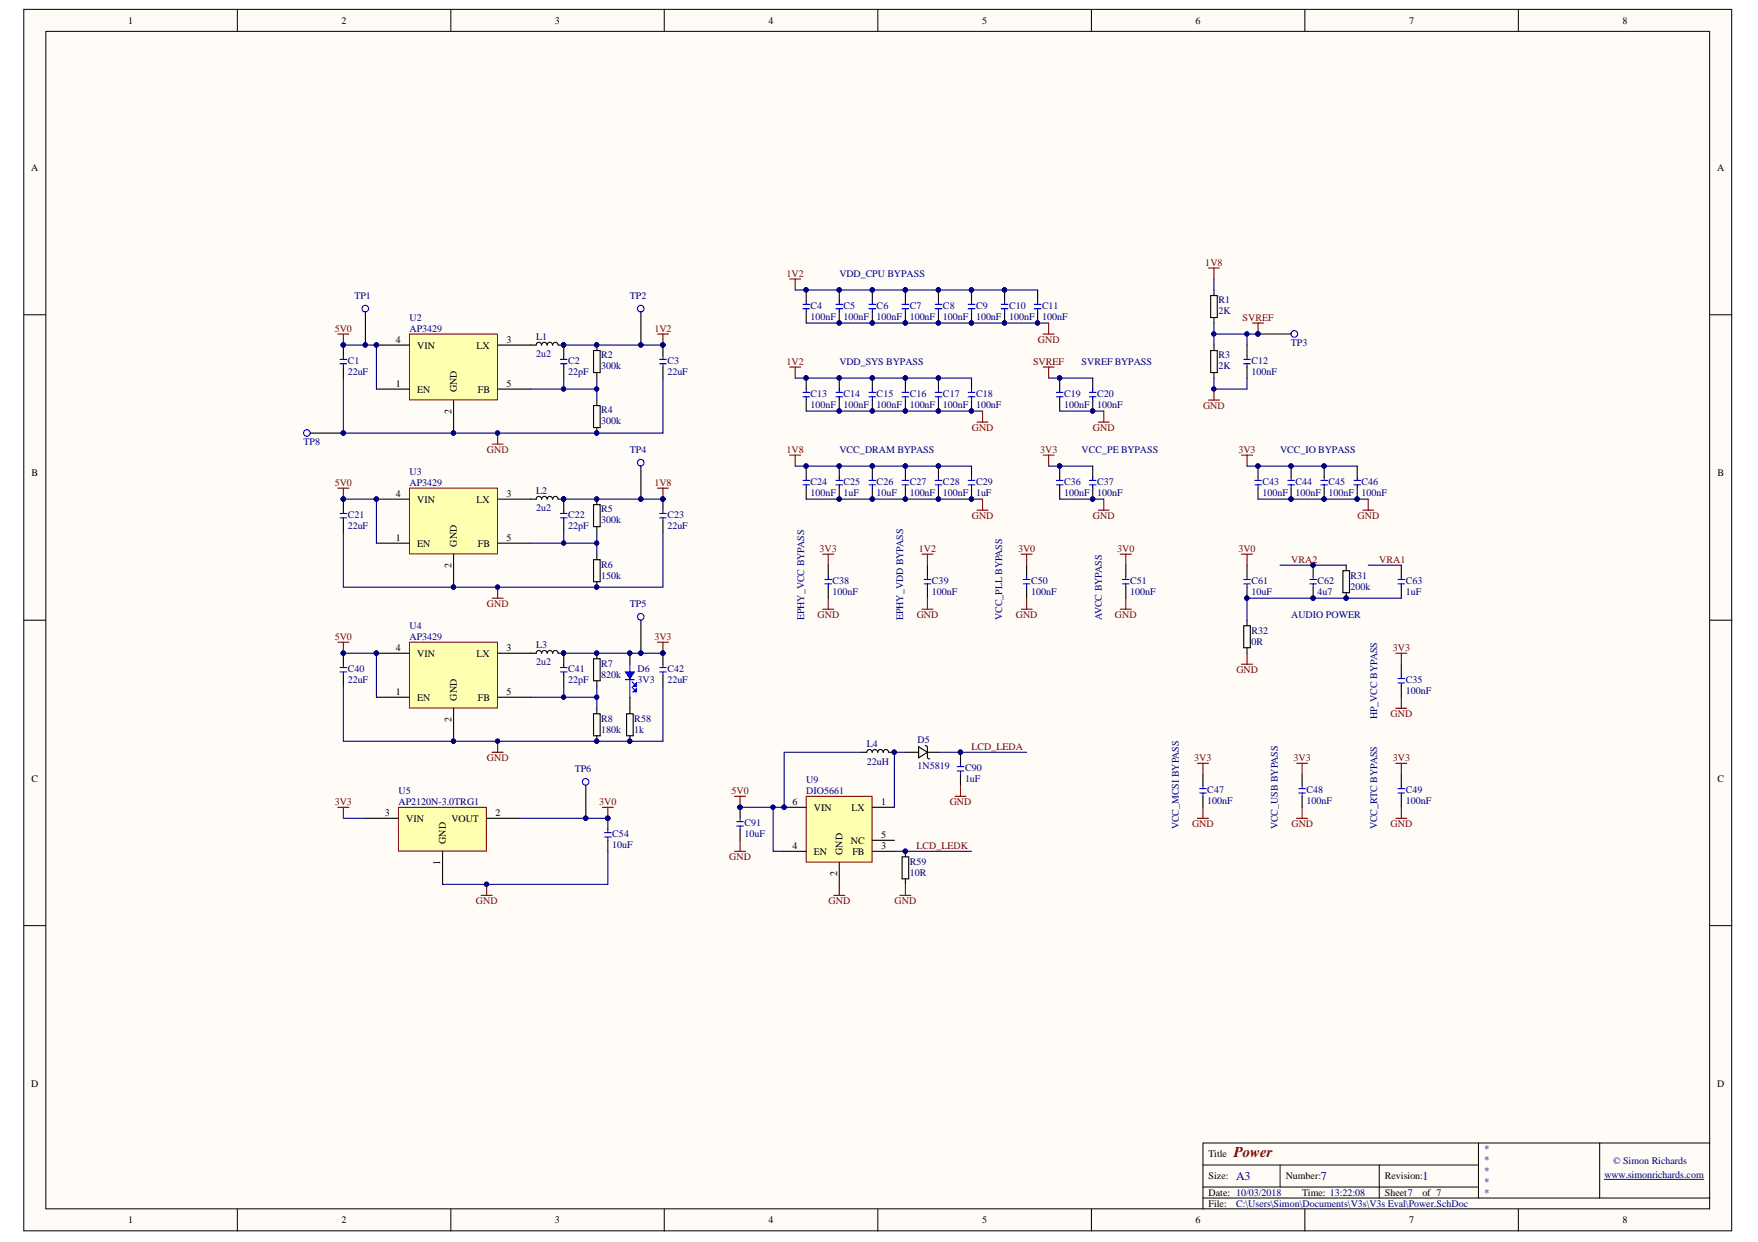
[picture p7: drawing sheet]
<svg xmlns="http://www.w3.org/2000/svg" width="297mm" height="210mm" viewBox="0 0 297 210" stroke-linecap="round" stroke-linejoin="round" font-family="sans-serif">
<defs><g id="words">
<text font-size="2.5" fill="#800000" x="208.5" y="195.6">Power</text>
<g font-size="2" fill="#000080">
<text x="208.9" y="199.4">A3</text>
<text x="223.2" y="199.4">7</text>
<text x="240.3" y="199.4">1</text>
</g>
<g font-size="1.7">
<text x="21.7" y="4">1</text>
<text x="57.7" y="4">2</text>
<text x="93.8" y="4">3</text>
<text x="129.8" y="4">4</text>
<text x="165.9" y="4">5</text>
<text x="202" y="4">6</text>
<text x="238.1" y="4">7</text>
<text x="274.2" y="4">8</text>
<text x="5.3" y="28.9">A</text>
<text x="290.2" y="28.9">A</text>
<text x="66.9" y="58">4</text>
<text x="70.5" y="58.9">VIN</text>
<text x="80.5" y="58.9">LX</text>
<text x="85.6" y="58">3</text>
<text x="66.9" y="65.4">1</text>
<text x="85.6" y="65.4">5</text>
<text x="70.5" y="66.3">EN</text>
<text x="76.3" y="69.9" transform="rotate(-90 76.3 69.9)">2</text>
<text x="77.2" y="66.3" transform="rotate(-90 77.2 66.3)">GND</text>
<text x="80.7" y="66.3">FB</text>
<text x="5.3" y="80.5">B</text>
<text x="290.2" y="80.5">B</text>
<text x="66.9" y="84">4</text>
<text x="70.5" y="84.9">VIN</text>
<text x="80.5" y="84.9">LX</text>
<text x="85.6" y="84">3</text>
<text x="66.9" y="91.4">1</text>
<text x="70.5" y="92.4">EN</text>
<text x="76.3" y="96" transform="rotate(-90 76.3 96)">2</text>
<text x="77.2" y="92.4" transform="rotate(-90 77.2 92.4)">GND</text>
<text x="80.7" y="92.4">FB</text>
<text x="85.6" y="91.4">5</text>
<text x="66.9" y="110">4</text>
<text x="70.5" y="111">VIN</text>
<text x="80.5" y="111">LX</text>
<text x="85.6" y="110">3</text>
<text x="66.9" y="117.5">1</text>
<text x="70.5" y="118.4">EN</text>
<text x="77.2" y="118.4" transform="rotate(-90 77.2 118.4)">GND</text>
<text x="80.7" y="118.4">FB</text>
<text x="85.6" y="117.5">5</text>
<text x="76.3" y="122" transform="rotate(-90 76.3 122)">2</text>
<text x="5.3" y="132.1">C</text>
<text x="65" y="138">3</text>
<text x="83.7" y="138">2</text>
<text x="133.9" y="136.1">6</text>
<text x="137.5" y="137">VIN</text>
<text x="143.8" y="137">LX</text>
<text x="148.9" y="136.1">1</text>
<text x="290.2" y="132.1">C</text>
<text x="68.6" y="138.9">VIN</text>
<text x="75.3" y="142.6" transform="rotate(-90 75.3 142.6)">GND</text>
<text x="76.3" y="138.9">VOUT</text>
<text x="133.9" y="143.5">4</text>
<text x="143.8" y="142.6">NC</text>
<text x="148.9" y="143.5">3</text>
<text x="148.9" y="141.7">5</text>
<text x="74.4" y="146.2" transform="rotate(-90 74.4 146.2)">1</text>
<text x="137.5" y="144.5">EN</text>
<text x="141.4" y="148.1" transform="rotate(-90 141.4 148.1)">2</text>
<text x="142.4" y="144.4" transform="rotate(-90 142.4 144.4)">GND</text>
<text x="144" y="144.5">FB</text>
<text x="5.3" y="183.8">D</text>
<text x="290.2" y="183.8">D</text>
<text x="204.2" y="195.6">Title</text>
<text x="204.2" y="199.3">Size:</text>
<text x="204.2" y="202.1">Date: 10/03/2018</text>
<text x="204.2" y="204">File:</text>
<text x="217.2" y="199.3">Number:</text>
<text x="220" y="202.1">Time: 13:22:08</text>
<text x="234" y="199.3">Revision:</text>
<text x="234" y="202.1">Sheet7</text>
<text x="240.3" y="202.1">of 7</text>
<text x="21.7" y="206.7">1</text>
<text x="57.7" y="206.7">2</text>
<text x="93.8" y="206.7">3</text>
<text x="129.8" y="206.7">4</text>
<text x="165.9" y="206.7">5</text>
<text x="202" y="206.7">6</text>
<text x="238.1" y="206.7">7</text>
<text x="274.2" y="206.7">8</text>
</g>
<g font-size="1.7" fill="#800000">
<text x="132.9" y="46.8">1V2</text>
<text x="203.7" y="44.9">1V8</text>
<text x="56.5" y="56.1">5V0</text>
<text x="110.6" y="56.1">1V2</text>
<text x="175.4" y="58">GND</text>
<text x="210" y="54.2">SVREF</text>
<text x="132.9" y="61.7">1V2</text>
<text x="174.6" y="61.7">SVREF</text>
<text x="203.3" y="69.1">GND</text>
<text x="82.3" y="76.6">GND</text>
<text x="132.9" y="76.6">1V8</text>
<text x="164.2" y="72.8">GND</text>
<text x="175.7" y="76.6">3V3</text>
<text x="184.7" y="72.8">GND</text>
<text x="209.2" y="76.6">3V3</text>
<text x="56.5" y="82.1">5V0</text>
<text x="110.6" y="82.1">1V8</text>
<text x="164.2" y="87.7">GND</text>
<text x="184.7" y="87.7">GND</text>
<text x="229.4" y="87.7">GND</text>
<text x="138.5" y="93.3">3V3</text>
<text x="155.3" y="93.3">1V2</text>
<text x="172" y="93.3">3V0</text>
<text x="188.8" y="93.3">3V0</text>
<text x="209.2" y="93.3">3V0</text>
<text x="218.2" y="95.2">VRA2</text>
<text x="233.1" y="95.2">VRA1</text>
<text x="82.3" y="102.6">GND</text>
<text x="138.1" y="104.5">GND</text>
<text x="154.9" y="104.5">GND</text>
<text x="171.6" y="104.5">GND</text>
<text x="188.4" y="104.5">GND</text>
<text x="56.5" y="108.2">5V0</text>
<text x="110.6" y="108.2">3V3</text>
<text x="208.9" y="113.7">GND</text>
<text x="235.3" y="110">3V3</text>
<text x="235" y="121.2">GND</text>
<text x="82.3" y="128.6">GND</text>
<text x="164.2" y="126.8">LCD_LEDA</text>
<text x="201.8" y="128.6">3V3</text>
<text x="218.5" y="128.6">3V3</text>
<text x="235.3" y="128.6">3V3</text>
<text x="56.5" y="136.1">3V3</text>
<text x="101.3" y="136.1">3V0</text>
<text x="123.6" y="134.2">5V0</text>
<text x="160.5" y="136.1">GND</text>
<text x="154.8" y="143.5">LCD_LEDK</text>
<text x="201.4" y="139.8">GND</text>
<text x="218.2" y="139.8">GND</text>
<text x="235" y="139.8">GND</text>
<text x="123.2" y="145.4">GND</text>
<text x="80.4" y="152.8">GND</text>
<text x="140" y="152.8">GND</text>
<text x="151.2" y="152.8">GND</text>
</g>
<g font-size="1.7" fill="#000080">
<text x="141.8" y="46.8">VDD_CPU BYPASS</text>
<text x="59.9" y="50.5">TP1</text>
<text x="106.4" y="50.5">TP2</text>
<text x="137" y="52.2">C4</text>
<text x="142.5" y="52.2">C5</text>
<text x="148.1" y="52.2">C6</text>
<text x="153.7" y="52.2">C7</text>
<text x="159.3" y="52.2">C8</text>
<text x="164.9" y="52.2">C9</text>
<text x="170.5" y="52.2">C10</text>
<text x="176.1" y="52.2">C11</text>
<text x="205.9" y="51.3">R1</text>
<text x="205.9" y="53.1">2K</text>
<text x="69.2" y="54.2">U2</text>
<text x="69.2" y="56.1">AP3429</text>
<text x="90.6" y="57.4">L1</text>
<text x="137" y="54">100nF</text>
<text x="142.5" y="54">100nF</text>
<text x="148.1" y="54">100nF</text>
<text x="153.7" y="54">100nF</text>
<text x="159.3" y="54">100nF</text>
<text x="164.9" y="54">100nF</text>
<text x="170.5" y="54">100nF</text>
<text x="176.1" y="54">100nF</text>
<text x="218.1" y="58.5">TP3</text>
<text x="58.7" y="61.5">C1</text>
<text x="58.7" y="63.3">22uF</text>
<text x="90.6" y="60.4">2u2</text>
<text x="96" y="61.5">C2</text>
<text x="96" y="63.3">22pF</text>
<text x="101.6" y="60.5">R2</text>
<text x="101.6" y="62.4">300k</text>
<text x="112.8" y="61.5">C3</text>
<text x="112.8" y="63.3">22uF</text>
<text x="141.8" y="61.7">VDD_SYS BYPASS</text>
<text x="182.8" y="61.7">SVREF BYPASS</text>
<text x="205.9" y="60.5">R3</text>
<text x="205.9" y="62.4">2K</text>
<text x="211.4" y="61.5">C12</text>
<text x="211.4" y="63.3">100nF</text>
<text x="101.6" y="69.8">R4</text>
<text x="101.6" y="71.7">300k</text>
<text x="137" y="67.1">C13</text>
<text x="137" y="68.9">100nF</text>
<text x="142.5" y="67.1">C14</text>
<text x="142.5" y="68.9">100nF</text>
<text x="148.1" y="67.1">C15</text>
<text x="148.1" y="68.9">100nF</text>
<text x="153.7" y="67.1">C16</text>
<text x="153.7" y="68.9">100nF</text>
<text x="159.3" y="67.1">C17</text>
<text x="159.3" y="68.9">100nF</text>
<text x="164.9" y="67.1">C18</text>
<text x="164.9" y="68.9">100nF</text>
<text x="179.8" y="67.1">C19</text>
<text x="179.8" y="68.9">100nF</text>
<text x="185.4" y="67.1">C20</text>
<text x="185.4" y="68.9">100nF</text>
<text x="51.3" y="75.3">TP8</text>
<text x="106.4" y="76.6">TP4</text>
<text x="141.8" y="76.6">VCC_DRAM BYPASS</text>
<text x="182.8" y="76.6">VCC_PE BYPASS</text>
<text x="216.3" y="76.6">VCC_IO BYPASS</text>
<text x="69.2" y="80.3">U3</text>
<text x="69.2" y="82.1">AP3429</text>
<text x="90.6" y="83.5">L2</text>
<text x="137" y="81.9">C24</text>
<text x="137" y="83.8">100nF</text>
<text x="142.5" y="81.9">C25</text>
<text x="142.5" y="83.8">1uF</text>
<text x="148.1" y="81.9">C26</text>
<text x="148.1" y="83.8">10uF</text>
<text x="153.7" y="81.9">C27</text>
<text x="153.7" y="83.8">100nF</text>
<text x="159.3" y="81.9">C28</text>
<text x="159.3" y="83.8">100nF</text>
<text x="164.9" y="81.9">C29</text>
<text x="164.9" y="83.8">1uF</text>
<text x="179.8" y="81.9">C36</text>
<text x="179.8" y="83.8">100nF</text>
<text x="185.4" y="81.9">C37</text>
<text x="185.4" y="83.8">100nF</text>
<text x="213.3" y="81.9">C43</text>
<text x="213.3" y="83.8">100nF</text>
<text x="218.9" y="81.9">C44</text>
<text x="218.9" y="83.8">100nF</text>
<text x="224.5" y="81.9">C45</text>
<text x="224.5" y="83.8">100nF</text>
<text x="230" y="81.9">C46</text>
<text x="230" y="83.8">100nF</text>
<text x="58.7" y="87.5">C21</text>
<text x="58.7" y="89.4">22uF</text>
<text x="90.6" y="86.4">2u2</text>
<text x="96" y="87.5">C22</text>
<text x="96" y="89.4">22pF</text>
<text x="101.6" y="86.6">R5</text>
<text x="101.6" y="88.4">300k</text>
<text x="112.8" y="87.5">C23</text>
<text x="112.8" y="89.4">22uF</text>
<text x="101.6" y="95.9">R6</text>
<text x="101.6" y="97.8">150k</text>
<text x="140.7" y="98.7">C38</text>
<text x="140.7" y="100.6">100nF</text>
<text x="157.5" y="98.7">C39</text>
<text x="157.5" y="100.6">100nF</text>
<text x="174.2" y="98.7">C50</text>
<text x="174.2" y="100.6">100nF</text>
<text x="191" y="98.7">C51</text>
<text x="191" y="100.6">100nF</text>
<text x="211.4" y="98.7">C61</text>
<text x="211.4" y="100.6">10uF</text>
<text x="222.6" y="98.7">C62</text>
<text x="222.6" y="100.6">4u7</text>
<text x="228.2" y="97.8">R31</text>
<text x="228.2" y="99.6">200k</text>
<text x="237.5" y="98.7">C63</text>
<text x="237.5" y="100.6">1uF</text>
<text x="69.2" y="106.3">U4</text>
<text x="106.4" y="102.6">TP5</text>
<text x="135.9" y="104.8" transform="rotate(-90 135.9 104.8)">EPHY_VCC BYPASS</text>
<text x="152.6" y="104.8" transform="rotate(-90 152.6 104.8)">EPHY_VDD BYPASS</text>
<text x="169.4" y="104.8" transform="rotate(-90 169.4 104.8)">VCC_PLL BYPASS</text>
<text x="186.1" y="104.8" transform="rotate(-90 186.1 104.8)">AVCC BYPASS</text>
<text x="211.4" y="107.1">R32</text>
<text x="218.2" y="104.5">AUDIO POWER</text>
<text x="58.7" y="113.6">C40</text>
<text x="69.2" y="108.2">AP3429</text>
<text x="90.6" y="109.5">L3</text>
<text x="90.6" y="112.4">2u2</text>
<text x="96" y="113.6">C41</text>
<text x="101.6" y="112.6">R7</text>
<text x="107.7" y="113.6">D6</text>
<text x="112.8" y="113.6">C42</text>
<text x="211.4" y="108.9">0R</text>
<text x="58.7" y="115.4">22uF</text>
<text x="96" y="115.4">22pF</text>
<text x="101.6" y="114.5">820k</text>
<text x="107.7" y="115.4">3V3</text>
<text x="112.8" y="115.4">22uF</text>
<text x="237.5" y="115.4">C35</text>
<text x="237.5" y="117.3">100nF</text>
<text x="101.6" y="121.9">R8</text>
<text x="101.6" y="123.8">180k</text>
<text x="107.2" y="121.9">R58</text>
<text x="107.2" y="123.8">1k</text>
<text x="155" y="125.5">D5</text>
<text x="232.7" y="121.6" transform="rotate(-90 232.7 121.6)">HP_VCC BYPASS</text>
<text x="97.1" y="130.5">TP6</text>
<text x="146.5" y="126.2">L4</text>
<text x="146.5" y="129.2">22uH</text>
<text x="155" y="129.9">1N5819</text>
<text x="163.1" y="130.3">C90</text>
<text x="67.3" y="134.2">U5</text>
<text x="67.3" y="136.1">AP2120N-3.0TRG1</text>
<text x="136.2" y="132.3">U9</text>
<text x="136.2" y="134.2">DIO5661</text>
<text x="163.1" y="132.2">1uF</text>
<text x="204" y="134">C47</text>
<text x="204" y="135.9">100nF</text>
<text x="220.7" y="134">C48</text>
<text x="220.7" y="135.9">100nF</text>
<text x="237.5" y="134">C49</text>
<text x="237.5" y="135.9">100nF</text>
<text x="103.5" y="141.5">C54</text>
<text x="103.5" y="143.3">10uF</text>
<text x="125.8" y="139.6">C91</text>
<text x="125.8" y="141.5">10uF</text>
<text x="199.2" y="140.2" transform="rotate(-90 199.2 140.2)">VCC_MCSI BYPASS</text>
<text x="215.9" y="140.2" transform="rotate(-90 215.9 140.2)">VCC_USB BYPASS</text>
<text x="232.7" y="140.2" transform="rotate(-90 232.7 140.2)">VCC_RTC BYPASS</text>
<text x="153.7" y="146.1">R59</text>
<text x="153.7" y="148">10R</text>
<text x="250.7" y="194.7">*</text>
<text x="250.7" y="196.5">*</text>
<text x="272.6" y="196.7">© Simon Richards</text>
<text x="208.9" y="204">C:\Users\Simon\Documents\V3s\V3s Eval\Power.SchDoc</text>
<text x="250.7" y="198.4">*</text>
<text x="250.7" y="200.2">*</text>
<text x="250.7" y="202.1">*</text>
<text x="271.1" y="199.1">www.simonrichards.com</text>
</g>
</g></defs>
<g fill="#fffcf8" stroke="#000" stroke-width=".17">
<path d="M4 1.6h288.6v206.4h-288.6z"/>
<path d="M7.7 5.3h281.2v199h-281.2z"/>
</g>
<g fill="none" stroke="#000" stroke-width=".17">
<path d="M40.1 1.6v3.7M76.2 1.6v3.7M112.2 1.6v3.7M148.3 1.6v3.7M184.4 1.6v3.7M220.5 1.6v3.7M256.5 1.6v3.7M4 53.2h3.7M288.9 53.2h3.7M4 104.8h3.7M288.9 104.8h3.7M4 156.4h3.7"/>
<path d="M288.9 156.4h3.7M203.3 196.9h46.5M216.3 196.9v3.7M233 196.9v5.6M249.8 193.2v9.3M270.3 193.2h-67v11.1M288.9 193.2h-18.6v9.3M40.1 204.3v3.8M76.2 204.3v3.8M112.2 204.3v3.8M148.3 204.3v3.8M184.4 204.3v3.8"/>
<path d="M203.3 202.5h85.6M203.3 200.6h46.5M220.5 204.3v3.8M256.5 204.3v3.8"/>
</g>
<path d="M271.1 199.3h16.8" fill="none" stroke="#000080" stroke-width=".17"/>
<path d="M69.2 56.5h14.8v11.1h-14.8z" fill="#ffffb0" stroke="#800000" stroke-width=".17"/>
<path d="M63.6 58.3h5.6M84.1 58.3h5.6M63.6 65.8h5.6M76.6 67.6v5.6M84.1 65.8h5.6" fill="none" stroke="#000" stroke-width=".19"/>
<g fill="#000080" stroke="#000080" stroke-width=".17">
<circle cx="76.6" cy="73.2" r=".35"/>
<circle cx="63.6" cy="58.3" r=".35"/>
</g>
<path d="M67.3 136.4h14.9v7.4h-14.9z" fill="#ffffb0" stroke="#800000" stroke-width=".17"/>
<g fill="none" stroke="#000" stroke-width=".19">
<path d="M58 58.3v1.9M91.5 58.3a.45 .45 0 0 0-.5-.4 .45 .45 0 0 0-.4 .4h-.9M92.4 58.3a.45 .45 0 0 0-.4-.4 .45 .45 0 0 0-.5 .4M93.4 58.3a.45 .45 0 0 0-.5-.4 .45 .45 0 0 0-.4 .4M94.3 58.3a.45 .45 0 0 0-.5-.4 .45 .45 0 0 0-.4 .4M94.3 58.3h1v1.9M100.3 59.2h1.1v3.8h-1.1zM100.8 58.3v.9M112 58.3v1.9M58 62v1.9M95.3 62v1.9M100.3 68.5h1.1v3.8h-1.1z"/>
<path d="M100.8 63v.9M100.8 67.6v.9M100.8 72.3v.9M112 62v1.9M61.7 138.3h5.6M82.2 138.3h5.6M74.8 143.9v5.6"/>
</g>
<g fill="#000080" stroke="#000080" stroke-width=".17">
<circle cx="95.2" cy="58.3" r=".35"/>
<circle cx="100.8" cy="58.3" r=".35"/>
<circle cx="100.8" cy="73.2" r=".35"/>
<circle cx="58" cy="58.3" r=".35"/>
<circle cx="112" cy="58.3" r=".35"/>
<circle cx="58" cy="73.2" r=".35"/>
<circle cx="76.6" cy="73.2" r=".35"/>
<circle cx="84.1" cy="73.2" r=".35"/>
<circle cx="100.8" cy="65.7" r=".35"/>
<circle cx="95.2" cy="65.7" r=".35"/>
<circle cx="108.3" cy="58.3" r=".35"/>
<circle cx="63.6" cy="58.3" r=".35"/>
<circle cx="61.7" cy="58.3" r=".35"/>
<circle cx="112" cy="84.3" r=".35"/>
</g>
<path d="M57.5 61.5h1.1M57.5 60.7h1.1M58 60.2v.5M58 61.5v.5M94.7 61.5h1.1M94.7 60.7h1.1M95.3 60.2v.5M95.3 61.5v.5M111.5 61.5h1.1M111.5 60.7h1.1M112 60.2v.5M112 61.5v.5" fill="none" stroke="#00f" stroke-width=".19"/>
<path d="M58 58.3h5.6v7.5M95.3 58.3h16.7M58 63.9v9.3h54v-9.3M89.7 65.8h11.1M95.3 63.9v1.9M100.8 63.9v3.7" fill="none" stroke="#000080" stroke-width=".19"/>
<path d="M57.1 56.5h1.8M58 56.5v1.8M83.2 75.1h1.8M84.1 73.2v1.9M111.1 82.5h1.8M112 82.5v1.9" fill="none" stroke="#800000" stroke-width=".19"/>
<path d="M69.2 82.5h14.8v11.1h-14.8z" fill="#ffffb0" stroke="#800000" stroke-width=".17"/>
<g fill="none" stroke="#000" stroke-width=".19">
<path d="M58 84.4v1.8M58 88.1v1.8M63.6 91.8h5.6M63.6 84.4h5.6M76.6 93.7v5.5M84.1 91.8h5.6M91.5 84.4a.45 .45 0 0 0-.5-.5 .45 .45 0 0 0-.4 .5h-6.5M92.4 84.4a.45 .45 0 0 0-.4-.5 .45 .45 0 0 0-.5 .5M93.4 84.4a.45 .45 0 0 0-.5-.5 .45 .45 0 0 0-.4 .5M94.3 84.4a.45 .45 0 0 0-.5-.5 .45 .45 0 0 0-.4 .5M94.3 84.4h1v1.8M95.3 88.1v1.8"/>
<path d="M100.3 85.3h1.1v3.7h-1.1zM100.3 94.6h1.1v3.7h-1.1zM100.8 84.4v.9M100.8 89v.9M100.8 93.7v.9M100.8 98.3v.9M112 84.4v1.8M112 88.1v1.8"/>
</g>
<g fill="#000080" stroke="#000080" stroke-width=".17">
<circle cx="76.6" cy="99.2" r=".35"/>
<circle cx="63.6" cy="84.3" r=".35"/>
<circle cx="95.2" cy="84.3" r=".35"/>
<circle cx="100.8" cy="84.3" r=".35"/>
<circle cx="100.8" cy="99.2" r=".35"/>
<circle cx="58" cy="84.3" r=".35"/>
<circle cx="112" cy="84.3" r=".35"/>
<circle cx="84.1" cy="99.2" r=".35"/>
<circle cx="100.8" cy="91.8" r=".35"/>
<circle cx="95.2" cy="91.8" r=".35"/>
<circle cx="108.3" cy="84.3" r=".35"/>
<circle cx="112" cy="58.3" r=".35"/>
</g>
<path d="M57.5 87.5h1.1M57.5 86.8h1.1M58 86.2v.6M58 87.5v.6M94.7 87.5h1.1M94.7 86.8h1.1M95.3 86.2v.6M95.3 87.5v.6M111.5 87.5h1.1M111.5 86.8h1.1M112 86.2v.6M112 87.5v.6" fill="none" stroke="#00f" stroke-width=".19"/>
<path d="M58 89.9v9.3h54v-9.3M58 84.4h5.6v7.4M89.7 91.8h11.1M95.3 84.4h16.7M95.3 89.9v1.9M100.8 89.9v3.8" fill="none" stroke="#000080" stroke-width=".19"/>
<path d="M111.1 56.5h1.8M112 56.5v1.8M57.1 82.5h1.8M58 82.5v1.9M84.1 99.2v1.9M83.2 101.1h1.8" fill="none" stroke="#800000" stroke-width=".19"/>
<path d="M69.2 108.5h14.8v11.2h-14.8z" fill="#ffffb0" stroke="#800000" stroke-width=".17"/>
<g fill="none" stroke="#000" stroke-width=".19">
<path d="M61.7 52.7v5.6M108.3 52.7v5.6M136.2 49v1.9M136.2 52.7v1.9M141.8 49v1.9M141.8 52.7v1.9M147.4 49v1.9M147.4 52.7v1.9M153 49v1.9M153 52.7v1.9M158.6 49v1.9M158.6 52.7v1.9"/>
<path d="M164.2 49v1.9M164.2 52.7v1.9M169.7 49v1.9M169.7 52.7v1.9M175.3 49v1.9M175.3 52.7v1.9M204.6 59.2h1.1v3.8h-1.1zM204.6 49.9h1.1v3.8h-1.1zM205.1 49v.9M205.1 53.7v.9M205.1 58.3v.9M210.7 58.3v1.9"/>
<path d="M212.6 56.5h5.6M108.3 78.8v5.6M136.2 63.9v1.9M136.2 67.6v1.9M136.2 78.8v1.8M141.8 63.9v1.9M141.8 67.6v1.9M141.8 78.8v1.8M147.4 63.9v1.9M147.4 67.6v1.9M147.4 78.8v1.8M153 63.9v1.9"/>
<path d="M153 67.6v1.9M153 78.8v1.8M158.6 63.9v1.9M158.6 67.6v1.9M158.6 78.8v1.8M164.2 63.9v1.9M164.2 67.6v1.9M164.2 78.8v1.8M179 63.9v1.9M179 67.6v1.9M179 78.8v1.8M184.6 63.9v1.9"/>
<path d="M184.6 67.6v1.9M184.6 78.8v1.8M205.1 63v.9M210.7 62v1.9M212.6 78.8v1.8M218.2 78.8v1.8M223.7 78.8v1.8M229.3 78.8v1.8M136.2 82.5v1.9M139.9 95.5v1.9M139.9 99.2v1.9M141.8 82.5v1.9"/>
<path d="M147.4 82.5v1.9M153 82.5v1.9M156.7 95.5v1.9M156.7 99.2v1.9M158.6 82.5v1.9M164.2 82.5v1.9M173.5 95.5v1.9M173.5 99.2v1.9M179 82.5v1.9M184.6 82.5v1.9M190.2 95.5v1.9M190.2 99.2v1.9"/>
<path d="M210.7 95.5v1.9M210.7 99.2v1.9M212.6 82.5v1.9M218.2 82.5v1.9M221.9 95.5v1.9M221.9 99.2v1.9M223.7 82.5v1.9M226.9 96.4h1.1v3.8h-1.1zM227.5 95.5v.9M229.3 82.5v1.9M236.8 95.5v1.9M236.8 99.2v1.9"/>
<path d="M58 110.4v1.9M58 114.1v1.9M63.6 117.8h5.6M63.6 110.4h5.6M76.6 119.7v5.6M84.1 117.8h5.6M91.5 110.4a.45 .45 0 0 0-.5-.5 .45 .45 0 0 0-.4 .5h-6.5M92.4 110.4a.45 .45 0 0 0-.4-.5 .45 .45 0 0 0-.5 .5M93.4 110.4a.45 .45 0 0 0-.5-.5 .45 .45 0 0 0-.4 .5M94.3 110.4a.45 .45 0 0 0-.5-.5 .45 .45 0 0 0-.4 .5M94.3 110.4h1v1.9M95.3 114.1v1.9"/>
<path d="M100.3 111.3h1.1v3.7h-1.1zM100.8 110.4v.9M100.8 115v1M100.8 119.7v.9M108.3 104.8v5.6M112 110.4v1.9M112 114.1v1.9M210.1 105.7h1.2v3.8h-1.2zM210.7 104.8v.9M210.7 109.5v.9M227.5 100.2v.9M236.8 112.3v1.8"/>
<path d="M236.8 116v1.8M99 132.7v5.6M100.3 120.6h1.1v3.7h-1.1zM100.8 124.3v1M102.7 138.3v1.9M203.3 130.9v1.8M203.3 134.6v1.8M220 130.9v1.8M220 134.6v1.8M236.8 130.9v1.8M236.8 134.6v1.8M102.7 142v1.9"/>
</g>
<g fill="#000080" stroke="#000080" stroke-width=".17">
<circle cx="76.6" cy="125.3" r=".35"/>
<circle cx="63.6" cy="110.4" r=".35"/>
<circle cx="95.2" cy="110.4" r=".35"/>
<circle cx="100.8" cy="110.4" r=".35"/>
<circle cx="100.8" cy="125.3" r=".35"/>
<circle cx="58" cy="110.4" r=".35"/>
<circle cx="112" cy="110.4" r=".35"/>
<circle cx="84.1" cy="125.3" r=".35"/>
<circle cx="106.4" cy="125.3" r=".35"/>
<circle cx="100.8" cy="117.8" r=".35"/>
<circle cx="95.2" cy="117.8" r=".35"/>
<circle cx="106.4" cy="110.4" r=".35"/>
<circle cx="108.3" cy="110.4" r=".35"/>
<circle cx="102.7" cy="138.3" r=".35"/>
<circle cx="82.2" cy="149.4" r=".35"/>
<circle cx="99" cy="138.3" r=".35"/>
<circle cx="205.1" cy="65.7" r=".35"/>
<circle cx="205.1" cy="56.4" r=".35"/>
<circle cx="210.7" cy="56.4" r=".35"/>
<circle cx="212.5" cy="56.4" r=".35"/>
<circle cx="136.2" cy="49" r=".35"/>
<circle cx="141.8" cy="49" r=".35"/>
<circle cx="141.8" cy="54.6" r=".35"/>
<circle cx="147.4" cy="49" r=".35"/>
<circle cx="147.4" cy="54.6" r=".35"/>
<circle cx="153" cy="49" r=".35"/>
<circle cx="153" cy="54.6" r=".35"/>
<circle cx="158.5" cy="49" r=".35"/>
<circle cx="158.5" cy="54.6" r=".35"/>
<circle cx="164.1" cy="49" r=".35"/>
<circle cx="164.1" cy="54.6" r=".35"/>
<circle cx="169.7" cy="49" r=".35"/>
<circle cx="169.7" cy="54.6" r=".35"/>
<circle cx="175.3" cy="54.6" r=".35"/>
<circle cx="136.2" cy="63.9" r=".35"/>
<circle cx="141.8" cy="63.9" r=".35"/>
<circle cx="141.8" cy="69.5" r=".35"/>
<circle cx="147.4" cy="63.9" r=".35"/>
<circle cx="147.4" cy="69.5" r=".35"/>
<circle cx="153" cy="63.9" r=".35"/>
<circle cx="153" cy="69.5" r=".35"/>
<circle cx="158.5" cy="63.9" r=".35"/>
<circle cx="158.5" cy="69.5" r=".35"/>
<circle cx="164.1" cy="69.5" r=".35"/>
<circle cx="136.2" cy="78.8" r=".35"/>
<circle cx="141.8" cy="78.8" r=".35"/>
<circle cx="141.8" cy="84.3" r=".35"/>
<circle cx="147.4" cy="78.8" r=".35"/>
<circle cx="147.4" cy="84.3" r=".35"/>
<circle cx="179" cy="63.9" r=".35"/>
<circle cx="184.6" cy="69.5" r=".35"/>
<circle cx="108.3" cy="58.3" r=".35"/>
<circle cx="108.3" cy="84.3" r=".35"/>
<circle cx="61.7" cy="58.3" r=".35"/>
<circle cx="179" cy="78.8" r=".35"/>
<circle cx="184.6" cy="84.3" r=".35"/>
<circle cx="212.5" cy="78.8" r=".35"/>
<circle cx="218.1" cy="78.8" r=".35"/>
<circle cx="218.1" cy="84.3" r=".35"/>
<circle cx="223.7" cy="78.8" r=".35"/>
<circle cx="223.7" cy="84.3" r=".35"/>
<circle cx="229.3" cy="84.3" r=".35"/>
<circle cx="153" cy="78.8" r=".35"/>
<circle cx="158.5" cy="78.8" r=".35"/>
<circle cx="153" cy="84.3" r=".35"/>
<circle cx="158.5" cy="84.3" r=".35"/>
<circle cx="164.1" cy="84.3" r=".35"/>
<circle cx="227.4" cy="101.1" r=".35"/>
<circle cx="210.7" cy="101.1" r=".35"/>
<circle cx="221.9" cy="95.5" r=".35"/>
<circle cx="221.9" cy="101.1" r=".35"/>
</g>
<g fill="none" stroke="#00f" stroke-width=".19">
<path d="M61.7 52.7a.56 .56 0 0 1-.5-.8 .56 .56 0 0 1 1 0 .56 .56 0 0 1-.5 .8M108.2 52.7a.56 .56 0 0 1-.4-.8 .56 .56 0 0 1 .9 0 .56 .56 0 0 1-.4 .8M135.7 52.2h1.1M135.7 51.4h1.1M136.2 50.9v.5M136.2 52.2v.5M141.2 52.2h1.2M141.2 51.4h1.2M141.8 50.9v.5M141.8 52.2v.5M146.8 52.2h1.2M146.8 51.4h1.2"/>
<path d="M147.4 50.9v.5M147.4 52.2v.5M152.4 52.2h1.1M152.4 51.4h1.1M153 50.9v.5M153 52.2v.5M158 52.2h1.1M158 51.4h1.1M158.6 50.9v.5M158.6 52.2v.5M163.6 52.2h1.1M163.6 51.4h1.1"/>
<path d="M164.2 50.9v.5M164.2 52.2v.5M169.2 52.2h1.1M169.2 51.4h1.1M169.7 50.9v.5M169.7 52.2v.5M174.8 52.2h1.1M174.8 51.4h1.1M175.3 50.9v.5M175.3 52.2v.5M218.1 56.4a.56 .56 0 0 1 .9-.4 .56 .56 0 0 1 0 .9 .56 .56 0 0 1-.9-.4M108.2 78.8a.56 .56 0 0 1-.4-.9 .56 .56 0 0 1 .9 0 .56 .56 0 0 1-.4 .9"/>
<path d="M135.7 67.1h1.1M135.7 66.3h1.1M136.2 65.8v.5M136.2 67.1v.5M141.2 67.1h1.2M141.2 66.3h1.2M141.8 65.8v.5M141.8 67.1v.5M146.8 67.1h1.2M146.8 66.3h1.2M147.4 65.8v.5M147.4 67.1v.5"/>
<path d="M152.4 67.1h1.1M152.4 66.3h1.1M153 65.8v.5M153 67.1v.5M158 67.1h1.1M158 66.3h1.1M158.6 65.8v.5M158.6 67.1v.5M163.6 67.1h1.1M163.6 66.3h1.1M164.2 65.8v.5M164.2 67.1v.5"/>
<path d="M178.5 67.1h1.1M178.5 66.3h1.1M179 65.8v.5M179 67.1v.5M184.1 67.1h1.1M184.1 66.3h1.1M184.6 65.8v.5M184.6 67.1v.5M210.1 61.5h1.2M210.1 60.7h1.2M210.7 60.2v.5M210.7 61.5v.5"/>
<path d="M135.7 81.9h1.1M135.7 81.2h1.1M136.2 80.6v.6M136.2 81.9v.6M139.4 98.7h1.1M139.4 97.9h1.1M139.9 97.4v.5M139.9 98.7v.5M141.2 81.9h1.2M141.2 81.2h1.2M141.8 80.6v.6M141.8 81.9v.6"/>
<path d="M146.8 81.9h1.2M146.8 81.2h1.2M147.4 80.6v.6M147.4 81.9v.6M152.4 81.9h1.1M152.4 81.2h1.1M153 80.6v.6M153 81.9v.6M156.1 98.7h1.2M156.1 97.9h1.2M156.7 97.4v.5M156.7 98.7v.5"/>
<path d="M158 81.9h1.1M158 81.2h1.1M158.6 80.6v.6M158.6 81.9v.6M163.6 81.9h1.1M163.6 81.2h1.1M164.2 80.6v.6M164.2 81.9v.6M172.9 98.7h1.1M172.9 97.9h1.1M173.5 97.4v.5M173.5 98.7v.5"/>
<path d="M178.5 81.9h1.1M178.5 81.2h1.1M179 80.6v.6M179 81.9v.6M184.1 81.9h1.1M184.1 81.2h1.1M184.6 80.6v.6M184.6 81.9v.6M189.7 98.7h1.1M189.7 97.9h1.1M190.2 97.4v.5M190.2 98.7v.5"/>
<path d="M210.1 98.7h1.2M210.1 97.9h1.2M210.7 97.4v.5M210.7 98.7v.5M212 81.9h1.1M212 81.2h1.1M212.6 80.6v.6M212.6 81.9v.6M217.6 81.9h1.1M217.6 81.2h1.1M218.2 80.6v.6M218.2 81.9v.6"/>
<path d="M221.3 98.7h1.1M221.3 97.9h1.1M221.9 97.4v.5M221.9 98.7v.5M223.2 81.9h1.1M223.2 81.2h1.1M223.7 80.6v.6M223.7 81.9v.6M228.8 81.9h1.1M228.8 81.2h1.1M229.3 80.6v.6M229.3 81.9v.6"/>
<path d="M236.2 98.7h1.1M236.2 97.9h1.1M236.8 97.4v.5M236.8 98.7v.5M57.5 113.6h1.1M57.5 112.8h1.1M58 112.3v.5M58 113.6v.5M94.7 113.6h1.1M94.7 112.8h1.1M95.3 112.3v.5M95.3 113.6v.5"/>
<path d="M108.2 104.8a.56 .56 0 0 1-.4-.8 .56 .56 0 0 1 .9 0 .56 .56 0 0 1-.4 .8M111.5 113.6h1.1M111.5 112.8h1.1M112 112.3v.5M112 113.6v.5M236.2 115.4h1.1M236.2 114.7h1.1M236.8 114.1v.6M236.8 115.4v.6M98.9 132.7a.56 .56 0 0 1-.4-.8 .56 .56 0 0 1 .9 0 .56 .56 0 0 1-.4 .8M202.7 134h1.1M202.7 133.3h1.1"/>
<path d="M203.3 132.7v.6M203.3 134v.6M219.5 134h1.1M219.5 133.3h1.1M220 132.7v.6M220 134v.6M236.2 134h1.1M236.2 133.3h1.1M236.8 132.7v.6M236.8 134v.6M102.1 141.5h1.2M102.1 140.7h1.2"/>
<path d="M102.7 140.2v.5M102.7 141.5v.5"/>
</g>
<g fill="none" stroke="#000080" stroke-width=".19">
<path d="M134.4 49h40.9M136.2 54.6h41M205.1 54.6v3.7M205.1 56.5h5.6v1.8M205.1 47.2v1.8M210.7 56.5h1.9M134.4 63.9h29.8M134.4 78.8h29.8M136.2 69.5h29.8M177.2 63.9h7.4M177.2 78.8h7.4M179 69.5h7.5"/>
<path d="M205.1 63.9v1.9h5.6v-1.9M210.7 78.8h18.6M136.2 84.4h29.8M179 84.4h7.5M212.6 84.4h18.6M216.3 95.5h11.2M231.2 95.5h5.6M58 116v9.3h54v-9.3M58 110.4h5.6v7.4M89.7 117.8h11.1M95.3 110.4h16.7M95.3 116v1.8"/>
<path d="M100.8 116v3.7M236.8 101.1h-26.1v3.7M58 138.3h3.7M87.8 138.3h14.9M102.7 143.9v5.6h-27.9"/>
</g>
<g fill="none" stroke="#800000" stroke-width=".19">
<path d="M133.4 47.2h1.9M134.4 47.2v1.8M176.3 56.5h1.8M177.2 54.6v1.9M204.2 45.3h1.8M205.1 45.3v1.9M211.6 54.6h1.9M212.6 54.6v1.9M133.4 62h1.9M133.4 76.9h1.9M134.4 62v1.9M134.4 76.9v1.9"/>
<path d="M165.1 71.3h1.8M166 69.5v1.8M176.3 62h1.8M176.3 76.9h1.8M177.2 62v1.9M177.2 76.9v1.9M185.6 71.3h1.8M186.5 69.5v1.8M204.2 67.6h1.8M205.1 65.8v1.8M209.8 76.9h1.8M210.7 76.9v1.9"/>
<path d="M139 93.7h1.9M139.9 93.7v1.8M155.8 93.7h1.8M156.7 93.7v1.8M165.1 86.2h1.8M166 84.4v1.8M172.5 93.7h1.9M173.5 93.7v1.8M185.6 86.2h1.8M186.5 84.4v1.8M189.3 93.7h1.9M190.2 93.7v1.8"/>
<path d="M209.8 93.7h1.8M210.7 93.7v1.8M230.3 86.2h1.8M231.2 84.4v1.8M57.1 108.5h1.8M58 108.5v1.9M111.1 108.5h1.8M112 108.5v1.9M139 103h1.9M139.9 101.1v1.9M155.8 103h1.8M156.7 101.1v1.9"/>
<path d="M172.5 103h1.9M173.5 101.1v1.9M189.3 103h1.9M190.2 101.1v1.9M209.8 112.3h1.8M210.7 110.4v1.9M235.8 119.7h1.9M235.8 110.4h1.9M236.8 110.4v1.9M236.8 117.8v1.9M57.1 136.4h1.8M58 136.4v1.9"/>
<path d="M83.2 127.1h1.8M84.1 125.3v1.8M101.8 136.4h1.8M102.7 136.4v1.9M202.3 138.3h1.9M202.3 129h1.9M203.3 129v1.9M203.3 136.4v1.9M219.1 138.3h1.8M219.1 129h1.8M220 129v1.9M220 136.4v1.9"/>
<path d="M235.8 138.3h1.9M235.8 129h1.9M236.8 129v1.9M236.8 136.4v1.9M81.3 151.3h1.9M82.2 149.5v1.8"/>
</g>
<path d="M136.2 134.6h11.2v11.1h-11.2z" fill="#ffffb0" stroke="#800000" stroke-width=".17"/>
<g fill="none" stroke="#000" stroke-width=".19">
<path d="M106.4 110.4v1.9M106.4 117.8v1.9M125 136.4v1.9M132.5 136.4h3.7M147.4 127.1a.45 .45 0 0 0-.5-.4 .45 .45 0 0 0-.4 .4h-1M147.4 136.4h3.7M148.3 127.1a.45 .45 0 0 0-.5-.4 .45 .45 0 0 0-.4 .4M150.1 127.1a.44 .44 0 0 0-.4-.4 .44 .44 0 0 0-.4 .4 .47 .47 0 0 0-.5-.4 .47 .47 0 0 0-.5 .4M150.2 127.1h.9M153 127.1h2.2M155.2 126.2l1.5 .9-1.5 1zM156.3 126l.4 .2v.9"/>
<path d="M156.7 127.1v1l.4 .2M156.7 127.1h1.9M162.3 127.1v1.9M162.3 130.9v1.8M125 140.2v1.8M132.5 143.9h3.7M141.8 145.7v3.8M147.4 143.9h3.7M147.4 142h3.7M152.4 144.8h1.1v3.7h-1.1zM153 143.9v.9M153 148.5v1"/>
</g>
<g fill="#000080" stroke="#000080" stroke-width=".17">
<circle cx="132.5" cy="136.4" r=".35"/>
<circle cx="151.1" cy="127.1" r=".35"/>
<circle cx="125" cy="136.4" r=".35"/>
<circle cx="162.3" cy="127.1" r=".35"/>
<circle cx="130.6" cy="136.4" r=".35"/>
<circle cx="153" cy="143.9" r=".35"/>
<circle cx="106.4" cy="110.4" r=".35"/>
</g>
<path d="M106.4 112.3v5.5M106.8 116.2l.4 .3M124.5 139.6h1.1M124.5 138.9h1.1M125 138.3v.6M125 139.6v.6M161.7 130.3h1.1M161.7 129.6h1.1M162.3 129v.6M162.3 130.3v.6" fill="none" stroke="#00f" stroke-width=".19"/>
<path d="M130.6 136.4v7.5h1.9M145.5 127.1h-13v9.3h-7.5M153 127.1h-1.9v9.3M158.6 127.1h14.9M151.1 143.9h13.1" fill="none" stroke="#000080" stroke-width=".19"/>
<path d="M124.1 134.6h1.9M125 134.6v1.8M161.4 134.6h1.8M162.3 132.7v1.9M124.1 143.9h1.9M125 142v1.9M140.9 151.3h1.8M141.8 149.5v1.8M152 151.3h1.9M153 149.5v1.8" fill="none" stroke="#800000" stroke-width=".19"/>
<path d="M105.7 113.6h1.5l-.8 1.1z" fill="#00f"/>
<path d="M105.7 113.6h1.5l-.8 1.1z" fill="none" stroke="#00f" stroke-width=".19"/>
<path d="M107 116.9l.5-.5v.5z" fill="#00f"/>
<path d="M105.7 114.9h1.5M106.8 115.2l.4 .4M107 116.9l.5-.5v.5z" fill="none" stroke="#00f" stroke-width=".19"/>
<path d="M107 116l.5-.6v.6z" fill="#00f"/>
<path d="M52.4 73.2a.56 .56 0 0 0-.8-.5 .56 .56 0 0 0-.1 .9 .56 .56 0 0 0 .9-.4M107 116l.5-.6v.6z" fill="none" stroke="#00f" stroke-width=".19"/>
<g fill="#000080" stroke="#000080" stroke-width=".17">
<circle cx="106.4" cy="110.4" r=".35"/>
<circle cx="106.4" cy="125.3" r=".35"/>
<circle cx="58" cy="73.2" r=".35"/>
</g>
<path d="M52.4 73.2h5.6M106.4 119.7v.9M105.9 120.6h1.1v3.7h-1.1zM106.4 124.3v1" fill="none" stroke="#000" stroke-width=".19"/>
<use href="#words"/>
</svg>
